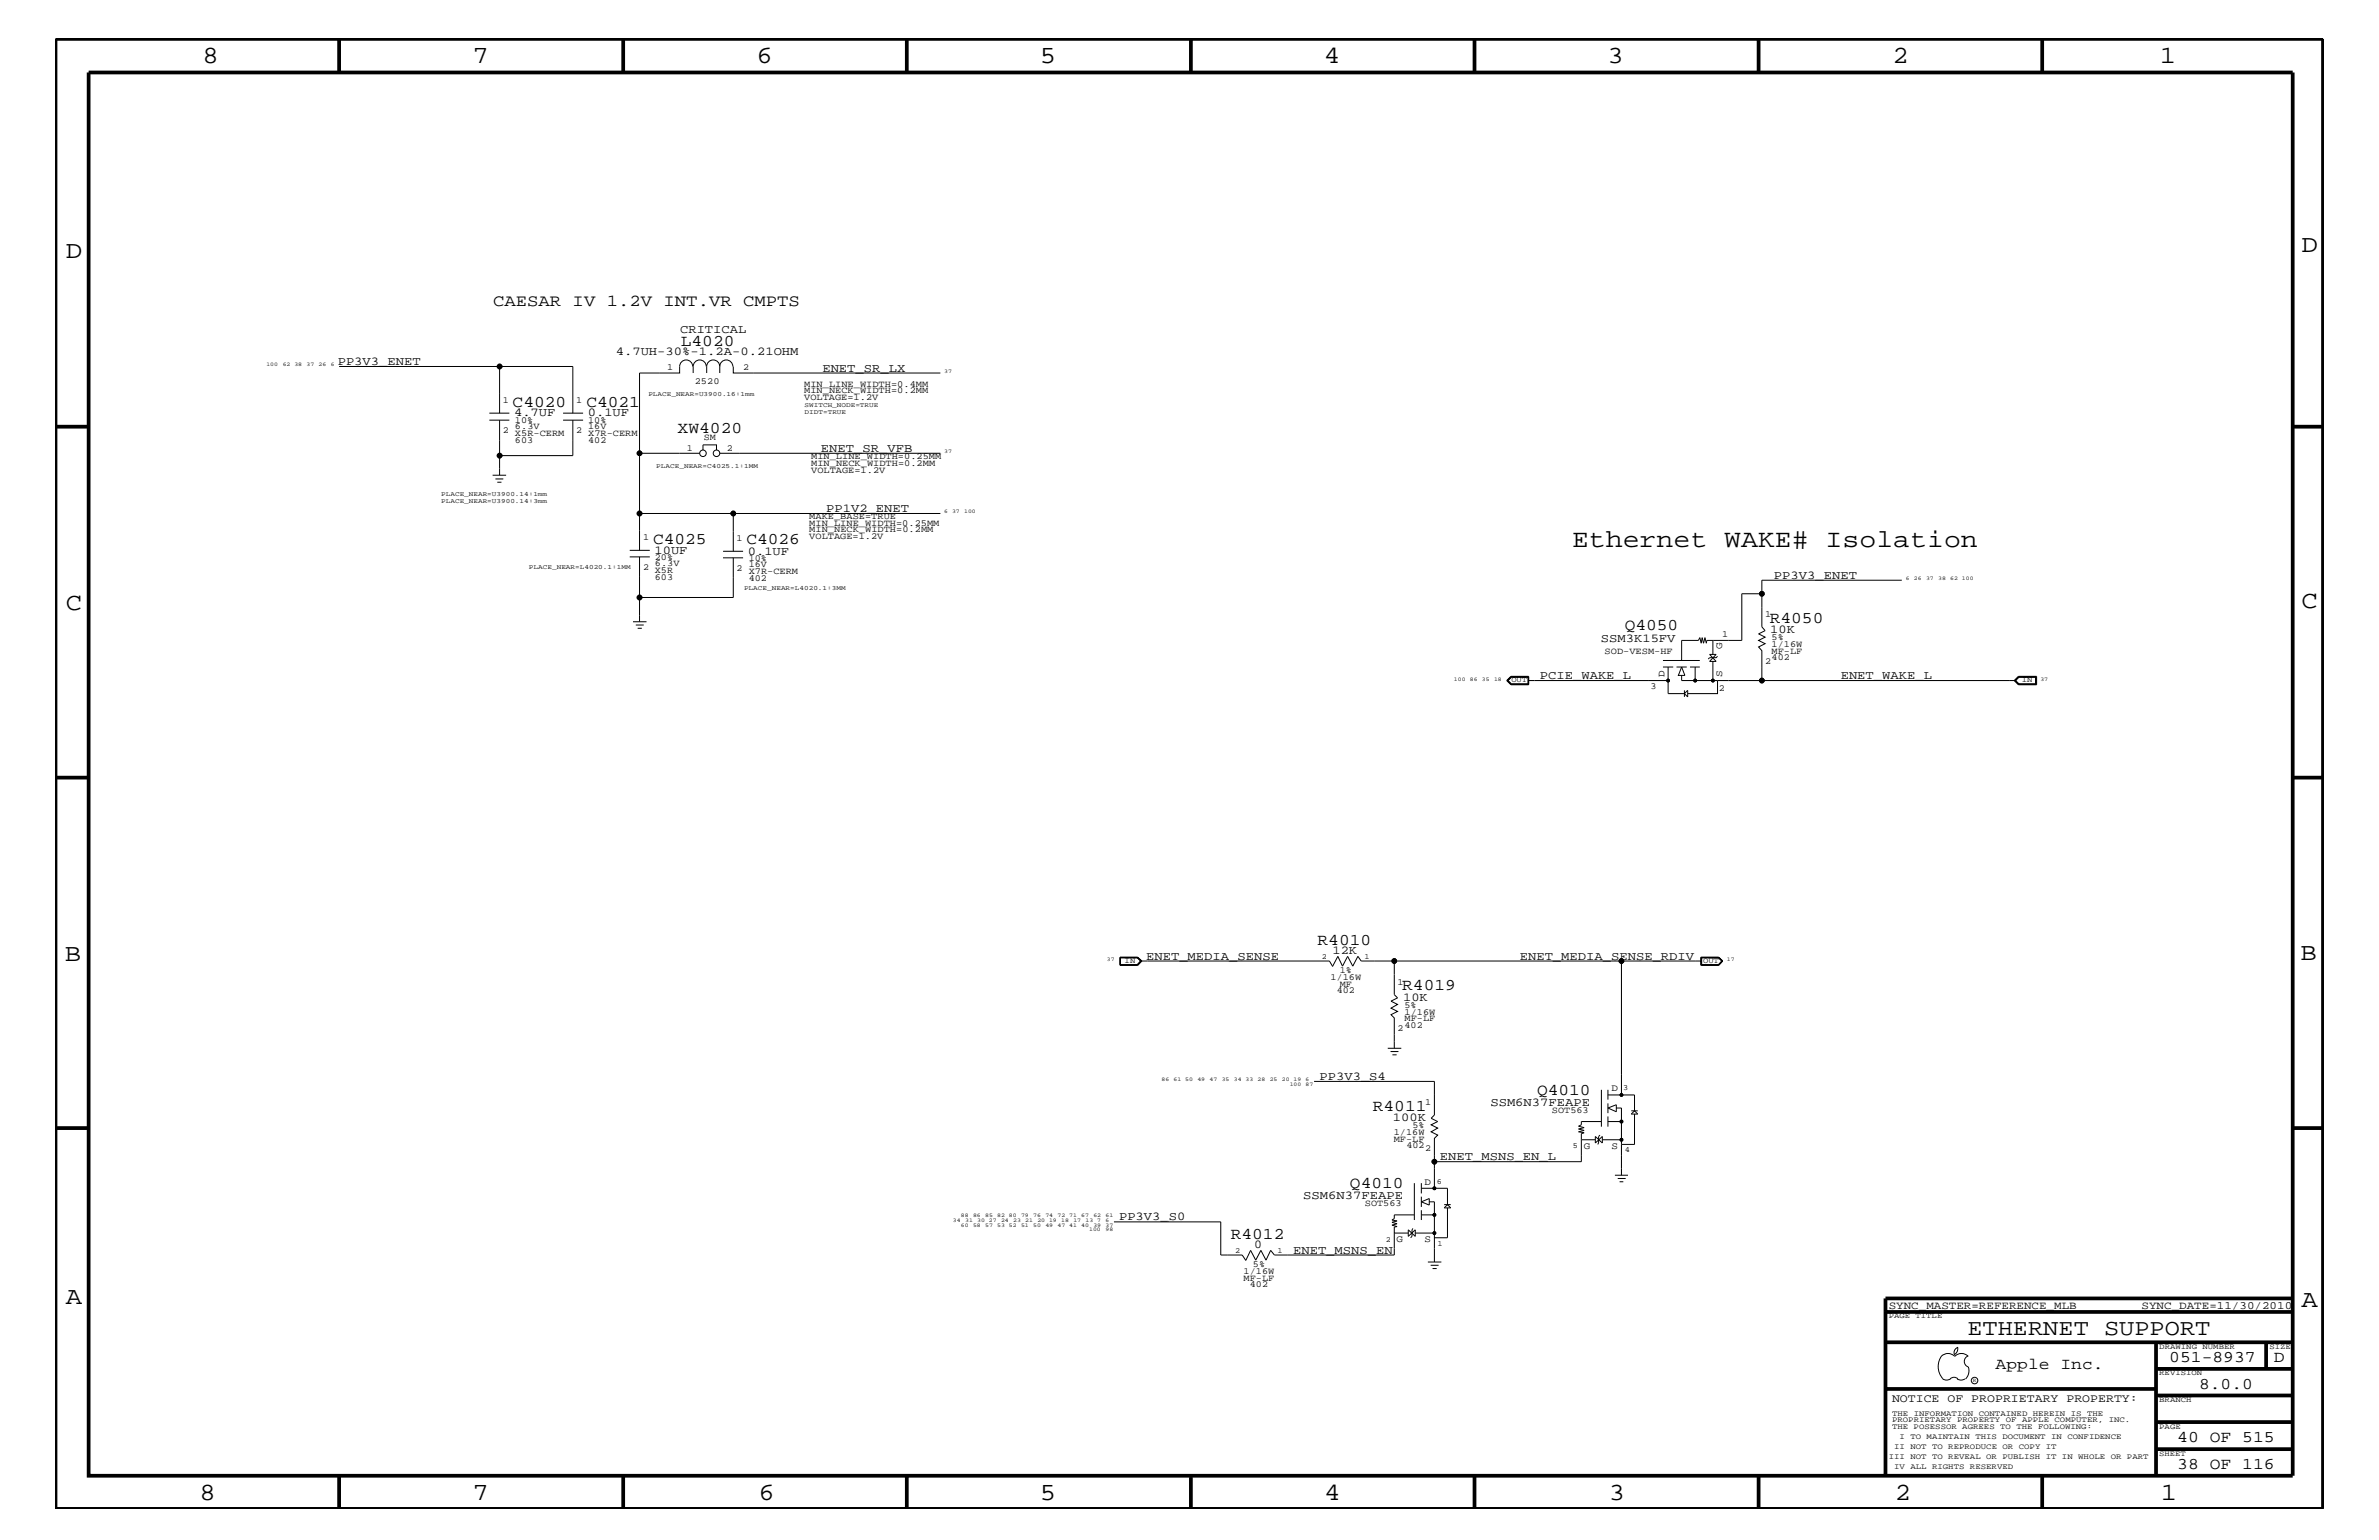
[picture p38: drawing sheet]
<svg xmlns="http://www.w3.org/2000/svg" width="432mm" height="279mm" viewBox="0 0 432 279" stroke-linecap="round" stroke-linejoin="round" font-family="sans-serif">
<defs><g id="words">
<text font-size="4.6" x="285.3" y="99.3">Ethernet WAKE# Isolation</text>
<g font-size="4.5">
<text x="36.7" y="11.5">8</text>
<text x="85.8" y="11.5">7</text>
<text x="137.3" y="11.5">6</text>
<text x="188.7" y="11.5">5</text>
<text x="240.3" y="11.5">4</text>
<text x="291.8" y="11.5">3</text>
<text x="343.5" y="11.5">2</text>
<text x="392" y="11.5">1</text>
<text x="11.9" y="46.8">D</text>
<text x="417.7" y="45.7">D</text>
<text x="11.9" y="110.6">C</text>
<text x="417.7" y="110.3">C</text>
<text x="11.8" y="174.3">B</text>
<text x="417.6" y="174.2">B</text>
<text x="11.9" y="236.7">A</text>
<text x="417.7" y="237.1">A</text>
<text x="36.2" y="272.1">8</text>
<text x="85.8" y="272.1">7</text>
<text x="137.7" y="272.1">6</text>
<text x="188.7" y="272.1">5</text>
<text x="240.4" y="272.1">4</text>
<text x="292" y="272.1">3</text>
<text x="343.9" y="272.1">2</text>
<text x="392.2" y="272.1">1</text>
</g>
<text font-size="4.1" x="357.1" y="242.3">ETHERNET SUPPORT</text>
<g font-size="3">
<text x="89.5" y="55.6">CAESAR IV 1.2V INT.VR CMPTS</text>
<text x="123.6" y="62.8">L4020</text>
<text x="93" y="73.8">C4020</text>
<text x="106.4" y="73.8">C4021</text>
<text x="123" y="78.5">XW4020</text>
<text x="118.5" y="98.7">C4025</text>
<text x="135.5" y="98.7">C4026</text>
<text x="321.2" y="113.1">R4050</text>
<text x="294.9" y="114.2">Q4050</text>
<text x="239.1" y="171.4">R4010</text>
<text x="254.5" y="179.7">R4019</text>
<text x="249.2" y="201.5">R4011</text>
<text x="279" y="198.7">Q4010</text>
<text x="245" y="215.6">Q4010</text>
<text x="223.4" y="224.7">R4012</text>
<text x="362.2" y="248.4">Apple Inc.</text>
<text x="393.7" y="247.1">051-8937</text>
<text x="399.2" y="252">8.0.0</text>
<text x="412.7" y="247.1">D</text>
<text x="395.2" y="261.6">40 OF 515</text>
<text x="395.2" y="266.6">38 OF 116</text>
</g>
<g font-size="2.2">
<text x="111.8" y="64.5">4.7UH-30%-1.2A-0.21OHM</text>
<text x="123.4" y="60.4">CRITICAL</text>
<text x="61.3" y="66.2">PP3V3_ENET</text>
<text x="149.3" y="67.5">ENET_SR_LX</text>
<text x="93.3" y="75.6">4.7UF</text>
<text x="106.7" y="75.6">0.1UF</text>
<text x="149" y="82">ENET_SR_VFB</text>
<text x="149.9" y="92.8">PP1V2_ENET</text>
<text x="118.8" y="100.4">10UF</text>
<text x="135.7" y="100.6">0.1UF</text>
<text x="322" y="105">PP3V3_ENET</text>
<text x="290.6" y="116.5">SSM3K15FV</text>
<text x="321.3" y="114.8">10K</text>
<text x="279.5" y="123.2">PCIE_WAKE_L</text>
<text x="334.1" y="123.2">ENET_WAKE_L</text>
<text x="241.9" y="173.1">12K</text>
<text x="208" y="174.2">ENET_MEDIA_SENSE</text>
<text x="275.8" y="174.2">ENET_MEDIA_SENSE_RDIV</text>
<text x="254.7" y="181.6">10K</text>
<text x="239.5" y="195.9">PP3V3_S4</text>
<text x="252.8" y="203.4">100K</text>
<text x="270.5" y="200.6">SSM6N37FEAPE</text>
<text x="261.4" y="210.5">ENET_MSNS_EN_L</text>
<text x="203.1" y="221.4">PP3V3_S0</text>
<text x="236.6" y="217.5">SSM6N37FEAPE</text>
<text x="227.6" y="226.4">0</text>
<text x="234.7" y="227.5">ENET_MSNS_EN</text>
</g>
<text font-size="2.1" x="343.4" y="254.4">NOTICE OF PROPRIETARY PROPERTY:</text>
<g font-size="2">
<text x="342.8" y="237.4">SYNC_MASTER=REFERENCE_MLB</text>
<text x="388.7" y="237.4">SYNC_DATE=11/30/2010</text>
</g>
<g font-size="1.8">
<text x="312.6" y="117.8" transform="rotate(-90 312.6 117.8)">G</text>
<text x="302.1" y="122.9" transform="rotate(-90 302.1 122.9)">D</text>
<text x="312.6" y="122.9" transform="rotate(-90 312.6 122.9)">S</text>
<text x="292.5" y="197.9">D</text>
<text x="287.4" y="208.5">G</text>
<text x="292.5" y="208.5">S</text>
<text x="258.6" y="214.9">D</text>
<text x="253.5" y="225.4">G</text>
<text x="258.6" y="225.4">S</text>
</g>
<g font-size="1.7">
<text x="121.1" y="67.1">1</text>
<text x="126.1" y="69.6">2520</text>
<text x="134.9" y="67.1">2</text>
<text x="146" y="71.3">MIN_NECK_WIDTH=0.2MM</text>
<text x="146" y="70.1">MIN_LINE_WIDTH=0.4MM</text>
<text x="91.3" y="73.2">1</text>
<text x="93.5" y="76.8">10%</text>
<text x="93.5" y="77.9">6.3V</text>
<text x="104.6" y="73.2">1</text>
<text x="106.8" y="77.9">16V</text>
<text x="106.8" y="76.8">10%</text>
<text x="146" y="72.6">VOLTAGE=1.2V</text>
<text x="91.3" y="78.6">2</text>
<text x="93.5" y="79.1">X5R-CERM</text>
<text x="93.5" y="80.3">603</text>
<text x="104.6" y="78.6">2</text>
<text x="106.8" y="80.3">402</text>
<text x="106.8" y="79.1">X7R-CERM</text>
<text x="124.7" y="81.9">1</text>
<text x="127.8" y="79.9">SM</text>
<text x="132" y="81.9">2</text>
<text x="147.2" y="83.3">MIN_LINE_WIDTH=0.25MM</text>
<text x="147.2" y="84.5">MIN_NECK_WIDTH=0.2MM</text>
<text x="147.2" y="85.8">VOLTAGE=1.2V</text>
<text x="146.9" y="95.4">MIN_LINE_WIDTH=0.25MM</text>
<text x="146.9" y="94.2">MAKE_BASE=TRUE</text>
<text x="116.8" y="98">1</text>
<text x="118.9" y="101.6">20%</text>
<text x="133.7" y="98.2">1</text>
<text x="135.9" y="101.8">10%</text>
<text x="146.9" y="96.5">MIN_NECK_WIDTH=0.2MM</text>
<text x="146.9" y="97.7">VOLTAGE=1.2V</text>
<text x="116.8" y="103.5">2</text>
<text x="118.9" y="105.2">603</text>
<text x="118.9" y="104">X5R</text>
<text x="118.9" y="102.7">6.3V</text>
<text x="133.7" y="103.7">2</text>
<text x="135.9" y="102.9">16V</text>
<text x="135.9" y="105.4">402</text>
<text x="135.9" y="104.1">X7R-CERM</text>
<text x="320.4" y="112">1</text>
<text x="291.3" y="118.7">SOD-VESM-HF</text>
<text x="312.6" y="115.6">1</text>
<text x="321.6" y="117.4">1/16W</text>
<text x="321.6" y="116.2">5%</text>
<text x="321.6" y="119.8">402</text>
<text x="321.6" y="118.6">MF-LF</text>
<text x="299.6" y="125.1">3</text>
<text x="312" y="125.3">2</text>
<text x="320.4" y="120.4">2</text>
<text x="241.5" y="177.7">1/16W</text>
<text x="243.2" y="179">MF</text>
<text x="243.2" y="176.6">1%</text>
<text x="253.7" y="178.7">1</text>
<text x="242.6" y="180.2">402</text>
<text x="254.9" y="184.1">1/16W</text>
<text x="254.9" y="182.9">5%</text>
<text x="254.9" y="185.3">MF-LF</text>
<text x="253.7" y="187.1">2</text>
<text x="254.9" y="186.5">402</text>
<text x="258.7" y="200.4">1</text>
<text x="281.7" y="201.9">SOT563</text>
<text x="253" y="205.9">1/16W</text>
<text x="253" y="207.1">MF-LF</text>
<text x="255.3" y="208.3">402</text>
<text x="256.4" y="204.7">5%</text>
<text x="258.7" y="208.9">2</text>
<text x="247.7" y="218.9">SOT563</text>
<text x="225.7" y="231.1">1/16W</text>
<text x="225.7" y="232.4">MF-LF</text>
<text x="226.9" y="233.5">402</text>
<text x="227.4" y="229.9">5%</text>
</g>
<g font-size="1.4">
<text x="274.3" y="123.8">OUT</text>
<text x="366.9" y="123.8">IN</text>
<text x="204.1" y="174.8">IN</text>
<text x="239.9" y="174">2</text>
<text x="247.6" y="174">1</text>
<text x="309.1" y="174.8">OUT</text>
<text x="294.6" y="197.8">3</text>
<text x="285.5" y="208.3">5</text>
<text x="294.9" y="209.1">4</text>
<text x="260.8" y="214.7">6</text>
<text x="224.2" y="227.4">2</text>
<text x="231.9" y="227.4">1</text>
<text x="251.5" y="225.3">2</text>
<text x="260.9" y="226">1</text>
<text x="342.8" y="239.2">PAGE TITLE</text>
<text x="391.9" y="244.7">DRAWING NUMBER</text>
<text x="411.9" y="244.7">SIZE</text>
<text x="391.9" y="249.5">REVISION</text>
<text x="343.4" y="256.8">THE INFORMATION CONTAINED HEREIN IS THE</text>
<text x="391.9" y="254.4">BRANCH</text>
<text x="343.4" y="259.3">THE POSESSOR AGREES TO THE FOLLOWING:</text>
<text x="343.4" y="258">PROPRIETARY PROPERTY OF APPLE COMPUTER, INC.</text>
<text x="343.8" y="262.9">II NOT TO REPRODUCE OR COPY IT</text>
<text x="344.8" y="261.1">I TO MAINTAIN THIS DOCUMENT IN CONFIDENCE</text>
<text x="391.9" y="259.3">PAGE</text>
<text x="342.8" y="264.7">III NOT TO REVEAL OR PUBLISH IT IN WHOLE OR PART</text>
<text x="343.8" y="266.6">IV ALL RIGHTS RESERVED</text>
<text x="391.9" y="264.1">SHEET</text>
</g>
<g font-size="1.2">
<text x="117.7" y="71.8">PLACE_NEAR=U3900.16:1mm</text>
<text x="146" y="73.9">SWITCH_NODE=TRUE</text>
<text x="146" y="75.1">DIDT=TRUE</text>
<text x="119.1" y="84.9">PLACE_NEAR=C4025.1:1MM</text>
<text x="80.1" y="90">PLACE_NEAR=U3900.14:1mm</text>
<text x="80.1" y="91.2">PLACE_NEAR=U3900.14:3mm</text>
<text x="96" y="103.3">PLACE_NEAR=L4020.1:1MM</text>
<text x="135" y="107">PLACE_NEAR=L4020.1:3MM</text>
</g>
<g font-size="1">
<text x="48.3" y="66.5">100</text>
<text x="51.3" y="66.5">62 38</text>
<text x="55.6" y="66.5">37</text>
<text x="57.8" y="66.5">26</text>
<text x="60" y="66.5">6</text>
<text x="171.4" y="67.7">37</text>
<text x="171.4" y="82.2">37</text>
<text x="171.4" y="93.2">6</text>
<text x="172.8" y="93.2">37</text>
<text x="175" y="93.2">100</text>
<text x="345.9" y="105.3">6</text>
<text x="347.4" y="105.3">26</text>
<text x="349.6" y="105.3">37</text>
<text x="351.8" y="105.3">38</text>
<text x="354" y="105.3">62 100</text>
<text x="263.9" y="123.5">100</text>
<text x="266.8" y="123.5">86</text>
<text x="269" y="123.5">35</text>
<text x="271.2" y="123.5">18</text>
<text x="370.3" y="123.5">37</text>
<text x="200.9" y="174.4">37</text>
<text x="313.4" y="174.4">17</text>
<text x="210.8" y="196.2">86</text>
<text x="213" y="196.2">61 50</text>
<text x="217.3" y="196.2">49</text>
<text x="219.5" y="196.2">47</text>
<text x="221.7" y="196.2">35</text>
<text x="223.9" y="196.2">34 33</text>
<text x="228.3" y="196.2">28</text>
<text x="230.5" y="196.2">25</text>
<text x="232.7" y="196.2">20 19</text>
<text x="234.1" y="197">100</text>
<text x="237" y="196.2">6</text>
<text x="237" y="197">87</text>
<text x="173" y="221.7">34</text>
<text x="174.4" y="220.8">88</text>
<text x="175.2" y="221.7">31</text>
<text x="176.6" y="220.8">86</text>
<text x="177.4" y="221.7">30 27</text>
<text x="178.8" y="220.8">85</text>
<text x="181" y="220.8">82 80</text>
<text x="181.7" y="221.7">24</text>
<text x="183.9" y="221.7">23</text>
<text x="185.3" y="220.8">79</text>
<text x="186.1" y="221.7">21</text>
<text x="187.5" y="220.8">76</text>
<text x="188.3" y="221.7">20 19</text>
<text x="189.7" y="220.8">74</text>
<text x="191.9" y="220.8">72 71</text>
<text x="192.6" y="221.7">18</text>
<text x="194.8" y="221.7">17</text>
<text x="196.3" y="220.8">67</text>
<text x="197" y="221.7">13 7</text>
<text x="198.5" y="220.8">62</text>
<text x="200.7" y="220.8">61</text>
<text x="200.7" y="221.7">6</text>
<text x="174.4" y="222.5">60</text>
<text x="176.6" y="222.5">58</text>
<text x="178.8" y="222.5">57</text>
<text x="181" y="222.5">53 52</text>
<text x="185.3" y="222.5">51</text>
<text x="187.5" y="222.5">50</text>
<text x="189.7" y="222.5">49</text>
<text x="191.9" y="222.5">47 41</text>
<text x="196.3" y="222.5">40</text>
<text x="197.7" y="223.4">100</text>
<text x="198.5" y="222.5">39</text>
<text x="200.7" y="222.5">37</text>
<text x="200.7" y="223.4">98</text>
<text x="358.1" y="250.7">R</text>
</g>
</g></defs>
<g fill="none" stroke="#000" stroke-width=".18">
<path d="M61.6 66.5h29.1M88.8 76.2h3.7M88.8 75h3.7M90.7 75v-8.5h13.3v8.5M90.7 76.2v6.5h13.3v-6.5M102.2 76.2h3.6M102.2 75h3.6M125.7 66.5a1.19 1.19 0 0 0-1.2-1.2 1.19 1.19 0 0 0-1.1 1.2v1.2h-7.3v32.2M128.2 66.5a1.19 1.19 0 0 0-1.2-1.2 1.19 1.19 0 0 0-1.2 1.2v1.2M130.6 66.5a1.19 1.19 0 0 0-1.1-1.2 1.19 1.19 0 0 0-1.2 1.2v1.2M130.6 66.5a1.19 1.19 0 0 1 1.2-1.2 1.19 1.19 0 0 1 1.2 1.2M130.6 66.5v1.2"/>
<path d="M133.1 66.5v1.2h37.6M89.4 86.2h2.5M89.9 86.9h1.5M90.3 87.5h.7M90.7 82.7v3.5M114.3 99.9h3.6M116.1 93.2h17v6.8M116.1 82.2h10.9M127.6 81.6v-.9h2.4v.9M130.6 82.2h40.1M133.1 93.2h37.6M114.3 101h3.6"/>
<path d="M114.9 112.8h2.4M115.4 113.4h1.4M115.7 114h.8M116.1 101v11.8M131.2 101.2h3.7M131.2 100h3.7M133.1 101.2v7.2h-17M301.8 119.8h6.7M310.3 118.7h1.2l-1.2 1.3h1.2zM310.9 116.2v2.5M311.7 119.1l-.2 .2h-1.2l-.3 .3M319.8 107.7h-3.7v8.5h-6.3l-.1 .5-.2-1-.3 1-.3-1-.1 1-.3-1-.2 .5h-3.1v3.6"/>
<path d="M345.2 105.3h-25.4v8.4l.6 .7-1.2 .6 1.2 .6-1.2 .6 1.2 .6-1.2 .6 .6 .7v5.4M273.5 123.5l.7-.8h3.3v1.5h-3.3zM274.3 122.8l-.7 .7 .7 .6M277.4 122.9h-3.1l-.6 .6 .6 .6h3.1M277.4 123.5h25.4M277.4 122.8v1.3M277.5 122.8h-3.3l-.6 .7 .6 .6h3.3M301.8 121h1.9M302.8 121v4.8h2.9M304.3 121h1.9M305.2 121l.6 1.5h-1.2zM305.2 122.5v1h60.6"/>
<path d="M305.7 125.3v1.1M306.3 125.3v1.1l-.6-.6zM306.7 121h1.8M307.7 121v2.5M310.9 120v3.5M311.7 123.5v2.3h-5.4M366.4 122.7h3.3v1.5h-3.3l-.8-.7zM366.4 122.8h3.2v1.3h-3.2l-.7-.6zM366.4 122.8l-.6 .7 .6 .6M369.5 122.9h-3.1l-.6 .6 .6 .6h3.1M369.5 122.8v1.3M206.4 173.8h-3v1.2h3"/>
<path d="M206.4 173.8l.7 .6-.7 .6M206.4 173.8l.6 .6M206.5 173.7h-3.2v1.4h3.2M206.5 173.7l.8 .7-.8 .7M206.5 173.7l.7 .7-.7 .7M207 174.4h34.3l.6 1M207 174.4l-.6 .6M253.1 174.4v6.1l.6 .5-1.2 .6 1.2 .6-1.2 .7 1.2 .6-1.2 .6 .6 .6v5.5M294.3 174.4h-47.2l-.6-.9-1 1.8-.9-1.8-.9 1.8-.9-1.8-.9 1.8M308.7 173.7h3.3l.7 .7-.7 .7h-3.3zM308.8 175h3.1M308.8 173.7v1.4"/>
<path d="M308.8 173.8h3.1M308.9 174.4h-14.6v24.3M308.9 173.8v1.2M311.9 173.7l.8 .7M311.9 173.8l.7 .6-.7 .6M311.9 173.8l.6 .6-.6 .6M312.7 174.4l-.8 .7M238.5 196.2h21.9v6.1l-.6 .6 1.1 .6-1.1 .6 1.1 .6-1.1 .6 1.1 .6-.5 .6v4.3h26.6v-5.1l.5-.2-1-.2 1-.2-1-.3 1-.2-1-.3 .5-.2v-.6h3.7M251.9 190.2h2.4M252.4 190.8h1.4M252.7 191.4h.8M290.7 197.7v6.7"/>
<path d="M291.8 198.7h4.9v2.8M291.8 197.7v1.8M256.7 214.7v6.6M258 215.6h4.7v3M258 214.7v1.8M258 217.1v1.9M258 219.6v1.7M258 218l1.4-.5v1.1zM259.4 218h1v11M260.4 210.8v4.8M262.1 219.1l.6-.5 .6 .5zM262.1 218.6h1.2"/>
<path d="M262.7 219.1v5.5h-2.3v-.1M287 206.8h2.6M289.6 206.2v1.2l1.2-1.2v1.2zM290.4 205.9l-.2 .3v1.2l-.2 .2M290.8 206.8h3.5M291.8 200.2v1.8M291.8 202.6v1.8M291.8 203.5h2.5M291.8 201l1.6-.6v1.3zM293.1 213.2h2.4M293.4 201h.9v12.2M293.6 213.8h1.5"/>
<path d="M294 214.4h.6M296.1 201.5h1.2M296.7 201.5l.6 .6h-1.2zM296.7 202.1v5.5h-2.4M202.2 221.7h19.4v6h3.9l.6 1M253.2 223.6l-.1 .1h2.5M255.6 223.1v1.2l1.3-1.2v1.2zM256.5 222.9l-.2 .2v1.2l-.3 .3M256.7 220.4h-3.6v.7l-.5 .2 1 .2-1 .3 1 .2-1 .3 1 .2-.5 .1v5.1h-21.8l-.7-.8-.8 1.7-.9-1.7-1 1.7-.9-1.7-.9 1.7M256.9 223.7h3.5M258 220.4h2.4M259.2 229h2.4"/>
<path d="M259.7 229.6h1.4M260 230.2h.8M352.3 246.1a1.69 1.69 0 0 1 2.5 0 1.72 1.72 0 0 1 2.4 0M352.4 246a3.2 3.2 0 0 0 .4 4.3l.8 .1 .4-.2M354 250.2l.7-.3 .7 .3M355.2 250.2l.7 .2 .7-.2M355.3 244.4v.3a1.18 1.18 0 0 1-.6 1.1M355.4 244.4a.99 .99 0 0 0-.6 1.4M357.2 246a1.04 1.04 0 0 0-.7 1 1.04 1.04 0 0 0 .7 1M357.3 248l.1 .7a2.11 2.11 0 0 1-.6 1.5"/>
<circle cx="90.7" cy="66.5" r=".42"/>
<circle cx="90.7" cy="82.7" r=".42"/>
<circle cx="116.1" cy="93.2" r=".42"/>
<circle cx="116.1" cy="82.2" r=".42"/>
<circle cx="127.6" cy="82.2" r=".59"/>
<circle cx="130" cy="82.2" r=".59"/>
<circle cx="133.1" cy="93.2" r=".42"/>
<circle cx="116.1" cy="108.4" r=".42"/>
<circle cx="319.8" cy="107.7" r=".42"/>
<circle cx="302.8" cy="123.5" r=".25"/>
<circle cx="307.7" cy="123.5" r=".25"/>
<circle cx="310.9" cy="123.5" r=".25"/>
<circle cx="319.8" cy="123.5" r=".42"/>
<circle cx="253.1" cy="174.4" r=".42"/>
<circle cx="294.3" cy="174.4" r=".42"/>
<circle cx="294.3" cy="198.7" r=".25"/>
<circle cx="260.3" cy="210.8" r=".42"/>
<circle cx="260.3" cy="215.6" r=".25"/>
<circle cx="294.3" cy="206.8" r=".25"/>
<circle cx="294.3" cy="203.5" r=".25"/>
<circle cx="260.3" cy="223.7" r=".25"/>
<circle cx="260.3" cy="220.4" r=".25"/>
<circle cx="358.4" cy="250.5" r=".59"/>
</g>
<g fill="#000">
<circle cx="90.7" cy="66.5" r=".42"/>
<circle cx="90.7" cy="82.7" r=".42"/>
<circle cx="116.1" cy="93.2" r=".42"/>
<circle cx="116.1" cy="82.2" r=".42"/>
<circle cx="133.1" cy="93.2" r=".42"/>
<circle cx="116.1" cy="108.4" r=".42"/>
<circle cx="319.8" cy="107.7" r=".42"/>
<circle cx="302.8" cy="123.5" r=".25"/>
<circle cx="307.7" cy="123.5" r=".25"/>
<circle cx="310.9" cy="123.5" r=".25"/>
<circle cx="319.8" cy="123.5" r=".42"/>
<circle cx="253.1" cy="174.4" r=".42"/>
<circle cx="294.3" cy="174.4" r=".42"/>
<circle cx="294.3" cy="198.7" r=".25"/>
<circle cx="260.3" cy="210.8" r=".42"/>
<circle cx="260.3" cy="215.6" r=".25"/>
<circle cx="294.3" cy="206.8" r=".25"/>
<circle cx="294.3" cy="203.5" r=".25"/>
<circle cx="260.3" cy="223.7" r=".25"/>
<circle cx="260.3" cy="220.4" r=".25"/>
</g>
<g fill="none" stroke="#000" stroke-width=".68" stroke-linecap="butt">
<path d="M10.1 7.1h411.5v266.7h-411.5zM16.1 13.2h400v254.5h-400zM61.6 7.1v6.1M113.1 7.1v6.1M164.6 7.1v6.1M216.2 7.1v6.1M267.6 7.1v6.1M319.2 7.1v6.1M370.7 7.1v6.1M10.1 77.4h6M416.1 77.4h5.5M10.1 141.1h6"/>
<path d="M416.1 141.1h5.5M10.1 204.7h6M416.1 204.7h5.5M342.2 238h73.9M416.1 235.6h-73.9v32.1M342.2 243.5h73.9M342.2 252h49.1M391.3 243.5v24.2M391.3 258h24.8M391.3 253.2h24.8M391.3 248.4h24.8M411.3 243.5v4.9"/>
<path d="M61.6 267.7v6.1M113.1 267.7v6.1M164.6 267.7v6.1M216.2 268v5.8M267.6 267.7v6.1M319.2 267.7v6.1M370.7 267.7v6.1M391.3 262.9h24.8"/>
</g>
<use href="#words"/>
</svg>
